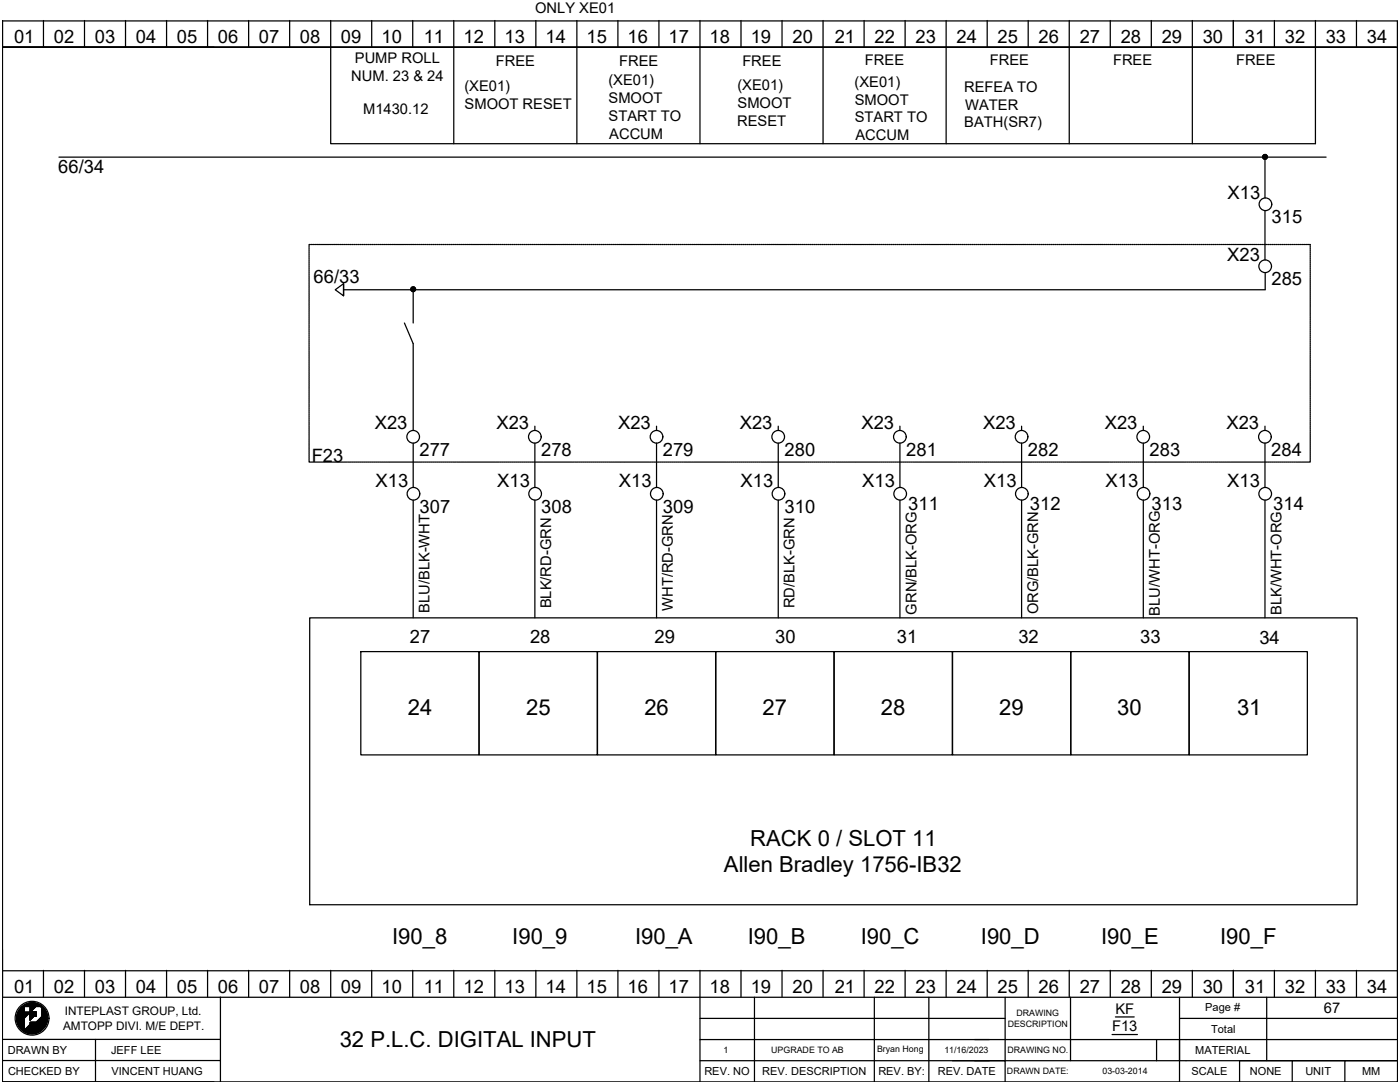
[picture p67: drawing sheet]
<svg xmlns="http://www.w3.org/2000/svg" width="279mm" height="216mm" viewBox="0 0 279 216" stroke-linecap="round" stroke-linejoin="round" font-family="sans-serif">
<defs><g id="words">
<g font-size="4.4">
<text x="81.4" y="142.7">24</text>
<text x="105" y="142.7">25</text>
<text x="128.6" y="142.7">26</text>
<text x="152.2" y="142.7">27</text>
<text x="175.8" y="142.7">28</text>
<text x="199.4" y="142.7">29</text>
<text x="223" y="142.7">30</text>
<text x="246.9" y="142.7">31</text>
<text x="144.5" y="174">Allen Bradley 1756-IB32</text>
<text x="149.7" y="168.7">RACK 0 / SLOT 11</text>
<text x="78.3" y="188.3">I90_8</text>
<text x="102.2" y="188.3">I90_9</text>
<text x="126.7" y="188.3">I90_A</text>
<text x="149.3" y="188.3">I90_B</text>
<text x="171.8" y="188.3">I90_C</text>
<text x="195.8" y="188.3">I90_D</text>
<text x="219.7" y="188.3">I90_E</text>
<text x="243.5" y="188.3">I90_F</text>
<text x="67.8" y="209">32 P.L.C. DIGITAL INPUT</text>
</g>
<g font-size="3.7">
<text x="2.8" y="8.6">01</text>
<text x="10.7" y="8.6">02</text>
<text x="18.9" y="8.6">03</text>
<text x="27.1" y="8.6">04</text>
<text x="35.3" y="8.6">05</text>
<text x="43.5" y="8.6">06</text>
<text x="51.7" y="8.6">07</text>
<text x="59.9" y="8.6">08</text>
<text x="68.1" y="8.6">09</text>
<text x="76.1" y="8.6">10</text>
<text x="84.6" y="8.6">11</text>
<text x="92.5" y="8.6">12</text>
<text x="100.7" y="8.6">13</text>
<text x="108.9" y="8.6">14</text>
<text x="117.1" y="8.6">15</text>
<text x="125.3" y="8.6">16</text>
<text x="133.4" y="8.6">17</text>
<text x="141.6" y="8.6">18</text>
<text x="149.8" y="8.6">19</text>
<text x="158.2" y="8.6">20</text>
<text x="166.6" y="8.6">21</text>
<text x="174.5" y="8.6">22</text>
<text x="182.7" y="8.6">23</text>
<text x="190.9" y="8.6">24</text>
<text x="199.1" y="8.6">25</text>
<text x="207.3" y="8.6">26</text>
<text x="215.5" y="8.6">27</text>
<text x="223.7" y="8.6">28</text>
<text x="231.8" y="8.6">29</text>
<text x="240" y="8.6">30</text>
<text x="248.5" y="8.6">31</text>
<text x="256.4" y="8.6">32</text>
<text x="264.6" y="8.6">33</text>
<text x="272.8" y="8.6">34</text>
<text x="11.6" y="34.5">66/34</text>
<text x="245" y="39.7">X13</text>
<text x="253.8" y="44.6">315</text>
<text x="244.9" y="52.1">X23</text>
<text x="62.6" y="56.5">66/33</text>
<text x="253.8" y="56.9">285</text>
<text x="74.8" y="85.6">X23</text>
<text x="99.1" y="85.6">X23</text>
<text x="123.4" y="85.6">X23</text>
<text x="147.6" y="85.6">X23</text>
<text x="171.9" y="85.6">X23</text>
<text x="196.2" y="85.6">X23</text>
<text x="220.5" y="85.6">X23</text>
<text x="244.8" y="85.6">X23</text>
<text x="62.2" y="92.1">F23</text>
<text x="83.7" y="90.9">277</text>
<text x="108" y="90.9">278</text>
<text x="132.3" y="90.9">279</text>
<text x="156.6" y="90.9">280</text>
<text x="180.9" y="90.9">281</text>
<text x="205.1" y="90.9">282</text>
<text x="229.4" y="90.9">283</text>
<text x="253.7" y="90.9">284</text>
<text x="74.9" y="97.1">X13</text>
<text x="99.2" y="97.1">X13</text>
<text x="123.5" y="97.1">X13</text>
<text x="147.8" y="97.1">X13</text>
<text x="172.1" y="97.1">X13</text>
<text x="181.3" y="101.7">311</text>
<text x="196.4" y="97.1">X13</text>
<text x="205.5" y="101.7">312</text>
<text x="220.6" y="97.1">X13</text>
<text x="229.8" y="101.7">313</text>
<text x="244.9" y="97.1">X13</text>
<text x="254.1" y="101.7">314</text>
<text x="83.7" y="102.3">307</text>
<text x="108" y="102.3">308</text>
<text x="132.3" y="102.3">309</text>
<text x="156.6" y="102.3">310</text>
<text x="81.8" y="128.3">27</text>
<text x="105.8" y="128.4">28</text>
<text x="130.6" y="128.3">29</text>
<text x="154.7" y="128.3">30</text>
<text x="179" y="128.3">31</text>
<text x="203.2" y="128.4">32</text>
<text x="227.6" y="128.3">33</text>
<text x="251.3" y="128.4">34</text>
<text x="2.8" y="198.1">01</text>
<text x="10.7" y="198.1">02</text>
<text x="18.9" y="198.1">03</text>
<text x="27.1" y="198.1">04</text>
<text x="35.3" y="198.1">05</text>
<text x="43.5" y="198.1">06</text>
<text x="51.7" y="198.1">07</text>
<text x="59.9" y="198.1">08</text>
<text x="68.1" y="198.1">09</text>
<text x="76.1" y="198.1">10</text>
<text x="84.6" y="198.1">11</text>
<text x="92.5" y="198.1">12</text>
<text x="100.7" y="198.1">13</text>
<text x="108.9" y="198.1">14</text>
<text x="117.1" y="198.1">15</text>
<text x="125.3" y="198.1">16</text>
<text x="133.4" y="198.1">17</text>
<text x="141.6" y="198.1">18</text>
<text x="149.8" y="198.1">19</text>
<text x="158.2" y="198.1">20</text>
<text x="166.6" y="198.1">21</text>
<text x="174.5" y="198.1">22</text>
<text x="182.7" y="198.1">23</text>
<text x="190.9" y="198.1">24</text>
<text x="199.1" y="198.1">25</text>
<text x="207.3" y="198.1">26</text>
<text x="215.5" y="198.1">27</text>
<text x="223.7" y="198.1">28</text>
<text x="231.8" y="198.1">29</text>
<text x="240" y="198.1">30</text>
<text x="248.5" y="198.1">31</text>
<text x="256.4" y="198.1">32</text>
<text x="264.6" y="198.1">33</text>
<text x="272.8" y="198.1">34</text>
</g>
<g font-size="2.9">
<text x="106.8" y="2.7">ONLY XE01</text>
<text x="70.1" y="16.1">NUM. 23 &amp; 24</text>
<text x="70.8" y="12.6">PUMP ROLL</text>
<text x="99" y="13.1">FREE</text>
<text x="121.4" y="17">(XE01)</text>
<text x="123.6" y="13.1">FREE</text>
<text x="147.2" y="18">(XE01)</text>
<text x="148.2" y="13.1">FREE</text>
<text x="170.5" y="17.3">(XE01)</text>
<text x="172.6" y="13">FREE</text>
<text x="197.5" y="12.9">FREE</text>
<text x="222.1" y="12.9">FREE</text>
<text x="246.7" y="12.9">FREE</text>
<text x="72.5" y="22.8">M1430.12</text>
<text x="92.7" y="18.2">(XE01)</text>
<text x="92.7" y="21.8">SMOOT RESET</text>
<text x="121.5" y="20.6">SMOOT</text>
<text x="147.2" y="21.5">SMOOT</text>
<text x="170.6" y="20.9">SMOOT</text>
<text x="192.4" y="18.4">REFEA TO</text>
<text x="192.6" y="21.9">WATER</text>
<text x="121.5" y="24.1">START TO</text>
<text x="121.6" y="27.7">ACCUM</text>
<text x="147.1" y="25.1">RESET</text>
<text x="170.6" y="24.4">START TO</text>
<text x="170.7" y="27.9">ACCUM</text>
<text x="192.4" y="25.4">BATH(SR7)</text>
<text x="85.7" y="122.3" transform="rotate(-90 85.7 122.3)">BLU/BLK-WHT</text>
<text x="110" y="121.4" transform="rotate(-90 110 121.4)">BLK/RD-GRN</text>
<text x="134.3" y="121.9" transform="rotate(-90 134.3 121.9)">WHT/RD-GRN</text>
<text x="158.6" y="121.4" transform="rotate(-90 158.6 121.4)">RD/BLK-GRN</text>
<text x="182.9" y="122.6" transform="rotate(-90 182.9 122.6)">GRN/BLK-ORG</text>
<text x="207.2" y="122.6" transform="rotate(-90 207.2 122.6)">ORG/BLK-GRN</text>
<text x="231.5" y="122.8" transform="rotate(-90 231.5 122.8)">BLU/WHT-ORG</text>
<text x="255.7" y="122.7" transform="rotate(-90 255.7 122.7)">BLK/WHT-ORG</text>
<text x="222.6" y="202.3">KF</text>
<text x="264.2" y="202.1">67</text>
<text x="221.9" y="205.8">F13</text>
</g>
<g font-size="2.3">
<text x="12.9" y="202.6">INTEPLAST GROUP, Ltd.</text>
<text x="12.6" y="205.5">AMTOPP DIVI. M/E DEPT.</text>
</g>
<g font-size="2.2">
<text x="240.5" y="201.7">Page #</text>
<text x="241.7" y="206.1">Total</text>
<text x="1.5" y="210.3">DRAWN BY</text>
<text x="1.6" y="214.5">CHECKED BY</text>
<text x="22.2" y="210.3">JEFF LEE</text>
<text x="22.2" y="214.5">VINCENT HUANG</text>
<text x="140.6" y="214.6">REV. NO</text>
<text x="152.1" y="214.6">REV. DESCRIPTION</text>
<text x="175.3" y="214.6">REV. BY:</text>
<text x="187.1" y="214.6">REV. DATE</text>
<text x="237.8" y="214.6">SCALE</text>
<text x="238.5" y="210.3">MATERIAL</text>
<text x="249.4" y="214.6">NONE</text>
<text x="260.5" y="214.5">UNIT</text>
<text x="271.8" y="214.6">MM</text>
</g>
<g font-size="1.8">
<text x="202.9" y="202.8">DRAWING</text>
<text x="175" y="210">Bryan Hong</text>
<text x="201.1" y="204.9">DESCRIPTION</text>
<text x="144.4" y="210.2">1</text>
<text x="153.9" y="210.1">UPGRADE TO AB</text>
<text x="188.5" y="210.1">11/16/2023</text>
<text x="201" y="214.4">DRAWN DATE:</text>
<text x="201" y="210.2">DRAWING NO.</text>
<text x="220" y="214.4">03-03-2014</text>
</g>
</g></defs>
<g fill="none" stroke="#000" stroke-width=".25">
<path d="M.5 4.2h278.4v211.7h-278.4zM.5 9.4v-5.2v189.5v-4.2M8.7 4.1v5.3M16.9 4.1v5.3M25.1 4.1v5.3M33.2 4.1v5.3M41.4 4.1v5.3M42.7 9.4h-42.2h278.4M49.6 4.1v5.3M57.8 4.1v5.3M66 4.1v24.6h196.5v-24.6M74.2 4.1v5.3"/>
<path d="M82.4 4.1v5.3M90.6 4.1v24.6M98.7 4.1v5.3M106.9 4.1v5.3M115.1 4.1v24.6M123.3 4.1v5.3M131.5 4.1v5.3M139.7 4.1v24.6M147.9 4.1v5.3M156.1 4.1v5.3M164.3 4.1v24.6M172.5 4.1v5.3"/>
<path d="M180.6 4.1v5.3M188.8 4.1v24.6M197 4.1v5.3M205.2 4.1v5.3M213.4 4.1v24.6M221.6 4.1v5.3M229.8 4.1v5.3M238 4.1v24.6M246.1 4.1v5.3M254.3 4.1v5.3M270.7 4.1v5.3M278.9 4.2v194.8h-278.4v-5.3h278.4"/>
<path d="M11.8 31.4h252.9M252.3 30.9l-.3 .2M252.5 31.4v8.1M252.5 30.8l-.5 .5M252.6 30.9l-.6 .6M252.8 30.9l-.7 .7M252.8 31l-.6 .7M252.9 31.5l-.2 .2M252.9 31.1l-.6 .7M252.9 31.3l-.5 .5M61.7 49.1v.3M61.7 49.5v.2"/>
<path d="M61.7 49.9v.2M61.7 50.3v.2M61.7 50.7v.2M61.7 51.1v.2M61.7 51.5v.2M61.7 51.8v.3M61.7 52.2v.3M61.7 52.6v.3M61.7 53v.3M61.7 53.4v.3M61.7 53.8v.3M61.7 54.2v.3"/>
<path d="M61.7 54.6v.3M61.7 55v.3M61.7 55.4v.3M61.7 55.8v.2M61.7 56.2v.2M61.7 56.6v.2M61.7 57v.2M61.7 57.4v.2M61.7 57.8v.2M61.7 58.2v.2M61.7 58.5v.3M61.7 58.9v.3"/>
<path d="M61.7 59.3v.3M61.7 59.7v.3M61.8 48.8h-.1v.2M62 48.8h.2M62.4 48.8h.2M62.8 48.8h.2M63.2 48.8h.2M63.5 48.8h.3M63.9 48.8h.3M64.3 48.8h.3M64.7 48.8h.3M65.1 48.8h.3"/>
<path d="M65.5 48.8h.3M65.9 48.8h.3M66.3 48.8h.3M66.7 48.8h.3M67.1 48.8h.3M67.5 48.8h.2M67.9 48.8h.2M68.3 48.8h.2M68.6 56.6v2.4l-1.7-1.2 1.7-1.2v2.4M68.6 57.8h183.9M68.7 48.8h.2M69.1 48.8h.2"/>
<path d="M69.5 48.8h.2M69.9 48.8h.2M70.2 48.8h.3M70.6 48.8h.3M71 48.8h.3M71.4 48.8h.3M71.8 48.8h.3M72.2 48.8h.3M72.6 48.8h.3M73 48.8h.3M73.4 48.8h.3M73.8 48.8h.3"/>
<path d="M74.2 48.8h.2M74.6 48.8h.2M75 48.8h.2M75.4 48.8h.2M75.8 48.8h.2M76.2 48.8h.2M76.5 48.8h.3M76.9 48.8h.3M77.3 48.8h.3M77.7 48.8h.3M78.1 48.8h.3M78.5 48.8h.3"/>
<path d="M78.9 48.8h.3M79.3 48.8h.3M79.7 48.8h.3M80.1 48.8h.3M80.5 48.8h.3M80.9 48.8h.2M81.3 48.8h.2M81.7 48.8h.2M82.1 48.8h.2M82.3 57.3l-.3 .2M82.5 57.7v6.8M82.5 48.8h.2"/>
<path d="M82.5 57.2l-.5 .5M82.6 57.3l-.6 .6M82.8 57.3l-.7 .7M82.8 57.4l-.6 .7M82.9 48.8h.2M82.9 57.9l-.2 .3M82.9 57.5l-.6 .7M82.9 57.7l-.5 .5M83.2 48.8h.3M83.6 48.8h.3M84 48.8h.3M84.4 48.8h.3"/>
<path d="M84.8 48.8h.3M85.2 48.8h.3M85.6 48.8h.3M86 48.8h.3M86.4 48.8h.3M86.8 48.8h.3M87.2 48.8h.3M87.6 48.8h.2M88 48.8h.2M88.4 48.8h.2M88.8 48.8h.2M89.2 48.8h.2"/>
<path d="M89.6 48.8h.2M89.9 48.8h.3M90.3 48.8h.3M90.7 48.8h.3M91.1 48.8h.3M91.5 48.8h.3M91.9 48.8h.3M92.3 48.8h.3M92.7 48.8h.3M93.1 48.8h.3M93.5 48.8h.3M93.9 48.8h.2"/>
<path d="M94.3 48.8h.2M94.7 48.8h.2M95.1 48.8h.2M95.5 48.8h.2M95.9 48.8h.2M96.3 48.8h.2M96.6 48.8h.3M97 48.8h.3M97.4 48.8h.3M97.8 48.8h.3M98.2 48.8h.3M98.6 48.8h.3"/>
<path d="M99 48.8h.3M99.4 48.8h.3M99.8 48.8h.3M100.2 48.8h.3M100.6 48.8h.2M101 48.8h.2M101.4 48.8h.2M101.8 48.8h.2M102.2 48.8h.2M102.6 48.8h.2M102.9 48.8h.3M103.3 48.8h.3"/>
<path d="M103.7 48.8h.3M104.1 48.8h.3M104.5 48.8h.3M104.9 48.8h.3M105.3 48.8h.3M105.7 48.8h.3M106.1 48.8h.3M106.5 48.8h.3M106.9 48.8h.3M107.3 48.8h.2M107.7 48.8h.2M108.1 48.8h.2"/>
<path d="M108.5 48.8h.2M108.9 48.8h.2M109.3 48.8h.2M109.6 48.8h.3M110 48.8h.3M110.4 48.8h.3M110.8 48.8h.3M111.2 48.8h.3M111.6 48.8h.3M112 48.8h.3M112.4 48.8h.3M112.8 48.8h.3"/>
<path d="M113.2 48.8h.3M113.6 48.8h.2M114 48.8h.2M114.4 48.8h.2M114.8 48.8h.2M115.2 48.8h.2M115.6 48.8h.2M115.9 48.8h.3M116.3 48.8h.3M116.7 48.8h.3M117.1 48.8h.3M117.5 48.8h.3"/>
<path d="M117.9 48.8h.3M118.3 48.8h.3M118.7 48.8h.3M119.1 48.8h.3M119.5 48.8h.3M119.9 48.8h.3M120.3 48.8h.2M120.7 48.8h.2M121.1 48.8h.2M121.5 48.8h.2M121.9 48.8h.2M122.3 48.8h.2"/>
<path d="M122.6 48.8h.3M123 48.8h.3M123.4 48.8h.3M123.8 48.8h.3M124.2 48.8h.3M124.6 48.8h.3M125 48.8h.3M125.4 48.8h.3M125.8 48.8h.3M126.2 48.8h.3M126.6 48.8h.2M127 48.8h.2"/>
<path d="M127.4 48.8h.2M127.8 48.8h.2M128.2 48.8h.2M128.6 48.8h.2M128.9 48.8h.3M129.3 48.8h.3M129.7 48.8h.3M130.1 48.8h.3M130.5 48.8h.3M130.9 48.8h.3M131.3 48.8h.3M131.7 48.8h.3"/>
<path d="M132.1 48.8h.3M132.5 48.8h.3M132.9 48.8h.3M133.3 48.8h.2M133.7 48.8h.2M134.1 48.8h.2M134.5 48.8h.2M134.9 48.8h.2M135.3 48.8h.2M135.6 48.8h.3M136 48.8h.3M136.4 48.8h.3"/>
<path d="M136.8 48.8h.3M137.2 48.8h.3M137.6 48.8h.3M138 48.8h.3M138.4 48.8h.3M138.8 48.8h.3M139.2 48.8h.3M139.6 48.8h.2M140 48.8h.2M140.4 48.8h.2M140.8 48.8h.2M141.2 48.8h.2"/>
<path d="M141.6 48.8h.2M141.9 48.8h.3M142.3 48.8h.3M142.7 48.8h.3M143.1 48.8h.3M143.5 48.8h.3M143.9 48.8h.3M144.3 48.8h.3M144.7 48.8h.3M145.1 48.8h.3M145.5 48.8h.3M145.9 48.8h.3"/>
<path d="M146.3 48.8h.2M146.7 48.8h.2M147.1 48.8h.2M147.5 48.8h.2M147.9 48.8h.2M148.3 48.8h.2M148.6 48.8h.3M149 48.8h.3M149.4 48.8h.3M149.8 48.8h.3M150.2 48.8h.3M150.6 48.8h.3"/>
<path d="M151 48.8h.3M151.4 48.8h.3M151.8 48.8h.3M152.2 48.8h.3M152.6 48.8h.2M153 48.8h.2M153.4 48.8h.2M153.8 48.8h.2M154.2 48.8h.2M154.6 48.8h.2M155 48.8h.2M155.3 48.8h.3"/>
<path d="M155.7 48.8h.3M156.1 48.8h.3M156.5 48.8h.3M156.9 48.8h.3M157.3 48.8h.3M157.7 48.8h.3M158.1 48.8h.3M158.5 48.8h.3M158.9 48.8h.3M159.3 48.8h.2M159.7 48.8h.2M160.1 48.8h.2"/>
<path d="M160.5 48.8h.2M160.9 48.8h.2M161.3 48.8h.2M161.6 48.8h.3M162 48.8h.3M162.4 48.8h.3M162.8 48.8h.3M163.2 48.8h.3M163.6 48.8h.3M164 48.8h.3M164.4 48.8h.3M164.8 48.8h.3"/>
<path d="M165.2 48.8h.3M165.6 48.8h.3M166 48.8h.2M166.4 48.8h.2M166.8 48.8h.2M167.2 48.8h.2M167.6 48.8h.2M168 48.8h.2M168.3 48.8h.3M168.7 48.8h.3M169.1 48.8h.3M169.5 48.8h.3"/>
<path d="M169.9 48.8h.3M170.3 48.8h.3M170.7 48.8h.3M171.1 48.8h.3M171.5 48.8h.3M171.9 48.8h.3M172.3 48.8h.3M172.7 48.8h.2M173.1 48.8h.2M173.5 48.8h.2M173.9 48.8h.2M174.3 48.8h.2"/>
<path d="M174.7 48.8h.2M175 48.8h.3M175.4 48.8h.3M175.8 48.8h.3M176.2 48.8h.3M176.6 48.8h.3M177 48.8h.3M177.4 48.8h.3M177.8 48.8h.3M178.2 48.8h.3M178.6 48.8h.3M179 48.8h.2"/>
<path d="M179.4 48.8h.2M179.8 48.8h.2M180.2 48.8h.2M180.6 48.8h.2M181 48.8h.2M181.4 48.8h.2M181.7 48.8h.3M182.1 48.8h.3M182.5 48.8h.3M182.9 48.8h.3M183.3 48.8h.3M183.7 48.8h.3"/>
<path d="M184.1 48.8h.3M184.5 48.8h.3M184.9 48.8h.3M185.3 48.8h.3M185.7 48.8h.2M186.1 48.8h.2M186.5 48.8h.2M186.9 48.8h.2M187.3 48.8h.2M187.7 48.8h.2M188 48.8h.3M188.4 48.8h.3"/>
<path d="M188.8 48.8h.3M189.2 48.8h.3M189.6 48.8h.3M190 48.8h.3M190.4 48.8h.3M190.8 48.8h.3M191.2 48.8h.3M191.6 48.8h.3M192 48.8h.3M192.4 48.8h.2M192.8 48.8h.2M193.2 48.8h.2"/>
<path d="M193.6 48.8h.2M194 48.8h.2M194.4 48.8h.2M194.7 48.8h.3M195.1 48.8h.3M195.5 48.8h.3M195.9 48.8h.3M196.3 48.8h.3M196.7 48.8h.3M197.1 48.8h.3M197.5 48.8h.3M197.9 48.8h.3"/>
<path d="M198.3 48.8h.3M198.7 48.8h.2M199.1 48.8h.2M199.5 48.8h.2M199.9 48.8h.2M200.3 48.8h.2M200.7 48.8h.2M201 48.8h.3M201.4 48.8h.3M201.8 48.8h.3M202.2 48.8h.3M202.6 48.8h.3"/>
<path d="M203 48.8h.3M203.4 48.8h.3M203.8 48.8h.3M204.2 48.8h.3M204.6 48.8h.3M205 48.8h.3M205.4 48.8h.2M205.8 48.8h.2M206.2 48.8h.2M206.6 48.8h.2M207 48.8h.2M207.4 48.8h.2"/>
<path d="M207.7 48.8h.3M208.1 48.8h.3M208.5 48.8h.3M208.9 48.8h.3M209.3 48.8h.3M209.7 48.8h.3M210.1 48.8h.3M210.5 48.8h.3M210.9 48.8h.3M211.3 48.8h.3M211.7 48.8h.2M212.1 48.8h.2"/>
<path d="M212.5 48.8h.2M212.9 48.8h.2M213.3 48.8h.2M213.7 48.8h.2M214 48.8h.3M214.4 48.8h.3M214.8 48.8h.3M215.2 48.8h.3M215.6 48.8h.3M216 48.8h.3M216.4 48.8h.3M216.8 48.8h.3"/>
<path d="M217.2 48.8h.3M217.6 48.8h.3M218 48.8h.2M218.4 48.8h.2M218.8 48.8h.2M219.2 48.8h.2M219.6 48.8h.2M220 48.8h.2M220.4 48.8h.2M220.7 48.8h.3M221.1 48.8h.3M221.5 48.8h.3"/>
<path d="M221.9 48.8h.3M222.3 48.8h.3M222.7 48.8h.3M223.1 48.8h.3M223.5 48.8h.3M223.9 48.8h.3M224.3 48.8h.3M224.7 48.8h.2M225.1 48.8h.2M225.5 48.8h.2M225.9 48.8h.2M226.3 48.8h.2"/>
<path d="M226.7 48.8h.2M227 48.8h.3M227.4 48.8h.3M227.8 48.8h.3M228.2 48.8h.3M228.6 48.8h.3M229 48.8h.3M229.4 48.8h.3M229.8 48.8h.3M230.2 48.8h.3M230.6 48.8h.3M231 48.8h.3"/>
<path d="M231.4 48.8h.2M231.8 48.8h.2M232.2 48.8h.2M232.6 48.8h.2M233 48.8h.2M233.4 48.8h.2M233.7 48.8h.3M234.1 48.8h.3M234.5 48.8h.3M234.9 48.8h.3M235.3 48.8h.3M235.7 48.8h.3"/>
<path d="M236.1 48.8h.3M236.5 48.8h.3M236.9 48.8h.3M237.3 48.8h.3M237.7 48.8h.3M238.1 48.8h.2M238.5 48.8h.2M238.9 48.8h.2M239.3 48.8h.2M239.7 48.8h.2M240.1 48.8h.2M240.4 48.8h.3"/>
<path d="M240.8 48.8h.3M241.2 48.8h.3M241.6 48.8h.3M242 48.8h.3M242.4 48.8h.3M242.8 48.8h.3M243.2 48.8h.3M243.6 48.8h.3M244 48.8h.3M244.4 48.8h.2M244.8 48.8h.2M245.2 48.8h.2"/>
<path d="M245.6 48.8h.2M246 48.8h.2M246.4 48.8h.2M246.8 48.8h.2M247.1 48.8h.3M247.5 48.8h.3M247.9 48.8h.3M248.3 48.8h.3M248.7 48.8h.3M249.1 48.8h.3M249.5 48.8h.3M249.9 48.8h.3"/>
<path d="M250.3 48.8h.3M250.7 48.8h.3M251.1 48.8h.2M251.5 48.8h.2M251.9 48.8h.2M252.3 48.8h.2M252.5 42v9.9M252.5 54.4v3.4M252.7 48.8h.2M253.1 48.8h.2M253.4 48.8h.3M253.8 48.8h.3"/>
<path d="M254.2 48.8h.3M254.6 48.8h.3M255 48.8h.3M255.4 48.8h.3M255.8 48.8h.3M256.2 48.8h.3M256.6 48.8h.3M257 48.8h.3M257.4 48.8h.3M257.8 48.8h.2M258.2 48.8h.2M258.6 48.8h.2"/>
<path d="M259 48.8h.2M259.4 48.8h.2M259.8 48.8h.2M260.1 48.8h.3M260.5 48.8h.3M260.9 48.8h.3M261.3 48.8h.2v.2M261.5 49.1v.3M261.5 49.5v.2M261.5 49.9v.2M261.5 50.3v.2M261.5 50.7v.2"/>
<path d="M261.5 51.1v.2M261.5 51.5v.2M261.5 51.8v.3M261.5 52.2v.3M261.5 52.6v.3M261.5 53v.3M261.5 53.4v.3M261.5 53.8v.3M261.5 54.2v.3M261.5 54.6v.3M261.5 55v.3M261.5 55.4v.3"/>
<path d="M261.5 55.8v.2M261.5 56.2v.2M261.5 56.6v.2M261.5 57v.2M261.5 57.4v.2M261.5 57.8v.2M261.5 58.2v.2M261.5 58.5v.3M261.5 58.9v.3M261.5 59.3v.3M261.5 59.7v.3M61.7 60.1v.3"/>
<path d="M61.7 60.5v.3M61.7 60.9v.3M61.7 61.3v.3M61.7 61.7v.3M61.7 62.1v.3M61.7 62.5v.2M61.7 62.9v.2M61.7 63.3v.2M61.7 63.7v.2M61.7 64.1v.2M61.7 64.5v.2M61.7 64.8v.3"/>
<path d="M61.7 65.2v.3M61.7 65.6v.3M61.7 66v.3M61.7 66.4v.3M61.7 66.8v.3M61.7 67.2v.3M61.7 67.6v.3M61.7 68v.3M61.7 68.4v.3M61.7 68.8v.3M61.7 69.2v.2M61.7 69.6v.2"/>
<path d="M61.7 70v.2M61.7 70.4v.2M61.7 70.8v.2M61.7 71.2v.2M61.7 71.5v.3M61.7 71.9v.3M61.7 72.3v.3M61.7 72.7v.3M61.7 73.1v.3M61.7 73.5v.3M61.7 73.9v.3M61.7 74.3v.3"/>
<path d="M61.7 74.7v.3M61.7 75.1v.3M61.7 75.5v.3M61.7 75.9v.2M61.7 76.3v.2M61.7 76.7v.2M61.7 77.1v.2M61.7 77.5v.2M61.7 77.9v.2M61.7 78.2v.3M61.7 78.6v.3M61.7 79v.3"/>
<path d="M61.7 79.4v.3M61.7 79.8v.3M80.7 64.5l1.8 4.1v17.3M261.5 60.1v.3M261.5 60.5v.3M261.5 60.9v.3M261.5 61.3v.3M261.5 61.7v.3M261.5 62.1v.3M261.5 62.5v.2M261.5 62.9v.2M261.5 63.3v.2"/>
<path d="M261.5 63.7v.2M261.5 64.1v.2M261.5 64.5v.2M261.5 64.8v.3M261.5 65.2v.3M261.5 65.6v.3M261.5 66v.3M261.5 66.4v.3M261.5 66.8v.3M261.5 67.2v.3M261.5 67.6v.3M261.5 68v.3"/>
<path d="M261.5 68.4v.3M261.5 68.8v.3M261.5 69.2v.2M261.5 69.6v.2M261.5 70v.2M261.5 70.4v.2M261.5 70.8v.2M261.5 71.2v.2M261.5 71.5v.3M261.5 71.9v.3M261.5 72.3v.3M261.5 72.7v.3"/>
<path d="M261.5 73.1v.3M261.5 73.5v.3M261.5 73.9v.3M261.5 74.3v.3M261.5 74.7v.3M261.5 75.1v.3M261.5 75.5v.3M261.5 75.9v.2M261.5 76.3v.2M261.5 76.7v.2M261.5 77.1v.2M261.5 77.5v.2"/>
<path d="M261.5 77.9v.2M261.5 78.2v.3M261.5 78.6v.3M261.5 79v.3M261.5 79.4v.3M261.5 79.8v.3M61.7 92v.2h.1M61.7 80.2v.3M61.7 80.6v.3M61.7 81v.3M61.7 81.4v.3M61.7 81.8v.3"/>
<path d="M61.7 82.2v.2M61.7 82.6v.2M61.7 83v.2M61.7 83.4v.2M61.7 83.8v.2M61.7 84.2v.2M61.7 84.5v.3M61.7 84.9v.3M61.7 85.3v.3M61.7 85.7v.3M61.7 86.1v.3M61.7 86.5v.3"/>
<path d="M61.7 86.9v.3M61.7 87.3v.3M61.7 87.7v.3M61.7 88.1v.3M61.7 88.5v.3M61.7 88.9v.2M61.7 89.3v.2M61.7 89.7v.2M61.7 90.1v.2M61.7 90.5v.2M61.7 90.9v.2M61.7 91.2v.3"/>
<path d="M61.7 91.6v.3M62 92.2h.2M62.4 92.2h.2M62.8 92.2h.2M63.2 92.2h.2M63.5 92.2h.3M63.9 92.2h.3M64.3 92.2h.3M64.7 92.2h.3M65.1 92.2h.3M65.5 92.2h.3M65.9 92.2h.3"/>
<path d="M66.3 92.2h.3M66.7 92.2h.3M67.1 92.2h.3M67.5 92.2h.2M67.9 92.2h.2M68.3 92.2h.2M68.7 92.2h.2M69.1 92.2h.2M69.5 92.2h.2M69.9 92.2h.2M70.2 92.2h.3M70.6 92.2h.3"/>
<path d="M71 92.2h.3M71.4 92.2h.3M71.8 92.2h.3M72.2 92.2h.3M72.6 92.2h.3M73 92.2h.3M73.4 92.2h.3M73.8 92.2h.3M74.2 92.2h.2M74.6 92.2h.2M75 92.2h.2M75.4 92.2h.2"/>
<path d="M75.8 92.2h.2M76.2 92.2h.2M76.5 92.2h.3M76.9 92.2h.3M77.3 92.2h.3M77.7 92.2h.3M78.1 92.2h.3M78.5 92.2h.3M78.9 92.2h.3M79.3 92.2h.3M79.7 92.2h.3M80.1 92.2h.3"/>
<path d="M80.5 92.2h.3M80.9 92.2h.2M81.3 92.2h.2M81.7 92.2h.2M82.1 92.2h.2M82.5 88.4v8.9M82.5 99.8v23.5M82.5 92.2h.2M82.9 92.2h.2M83.2 92.2h.3M83.6 92.2h.3M84 92.2h.3"/>
<path d="M84.4 92.2h.3M84.8 92.2h.3M85.2 92.2h.3M85.6 92.2h.3M86 92.2h.3M86.4 92.2h.3M86.8 92.2h.3M87.2 92.2h.3M87.6 92.2h.2M88 92.2h.2M88.4 92.2h.2M88.8 92.2h.2"/>
<path d="M89.2 92.2h.2M89.6 92.2h.2M89.9 92.2h.3M90.3 92.2h.3M90.7 92.2h.3M91.1 92.2h.3M91.5 92.2h.3M91.9 92.2h.3M92.3 92.2h.3M92.7 92.2h.3M93.1 92.2h.3M93.5 92.2h.3"/>
<path d="M93.9 92.2h.2M94.3 92.2h.2M94.7 92.2h.2M95.1 92.2h.2M95.5 92.2h.2M95.9 92.2h.2M96.3 92.2h.2M96.6 92.2h.3M97 92.2h.3M97.4 92.2h.3M97.8 92.2h.3M98.2 92.2h.3"/>
<path d="M98.6 92.2h.3M99 92.2h.3M99.4 92.2h.3M99.8 92.2h.3M100.2 92.2h.3M100.6 92.2h.2M101 92.2h.2M101.4 92.2h.2M101.8 92.2h.2M102.2 92.2h.2M102.6 92.2h.2M102.9 92.2h.3"/>
<path d="M103.3 92.2h.3M103.7 92.2h.3M104.1 92.2h.3M104.5 92.2h.3M104.9 92.2h.3M105.3 92.2h.3M105.7 92.2h.3M106.1 92.2h.3M106.5 92.2h.3M106.7 85v.9M106.7 88.4v8.9M106.7 99.8v23.5"/>
<path d="M106.9 92.2h.3M107.3 92.2h.2M107.7 92.2h.2M108.1 92.2h.2M108.5 92.2h.2M108.9 92.2h.2M109.3 92.2h.2M109.6 92.2h.3M110 92.2h.3M110.4 92.2h.3M110.8 92.2h.3M111.2 92.2h.3"/>
<path d="M111.6 92.2h.3M112 92.2h.3M112.4 92.2h.3M112.8 92.2h.3M113.2 92.2h.3M113.6 92.2h.2M114 92.2h.2M114.4 92.2h.2M114.8 92.2h.2M115.2 92.2h.2M115.6 92.2h.2M115.9 92.2h.3"/>
<path d="M116.3 92.2h.3M116.7 92.2h.3M117.1 92.2h.3M117.5 92.2h.3M117.9 92.2h.3M118.3 92.2h.3M118.7 92.2h.3M119.1 92.2h.3M119.5 92.2h.3M119.9 92.2h.3M120.3 92.2h.2M120.7 92.2h.2"/>
<path d="M121.1 92.2h.2M121.5 92.2h.2M121.9 92.2h.2M122.3 92.2h.2M122.6 92.2h.3M123 92.2h.3M123.4 92.2h.3M123.8 92.2h.3M124.2 92.2h.3M124.6 92.2h.3M125 92.2h.3M125.4 92.2h.3"/>
<path d="M125.8 92.2h.3M126.2 92.2h.3M126.6 92.2h.2M127 92.2h.2M127.4 92.2h.2M127.8 92.2h.2M128.2 92.2h.2M128.6 92.2h.2M128.9 92.2h.3M129.3 92.2h.3M129.7 92.2h.3M130.1 92.2h.3"/>
<path d="M130.5 92.2h.3M130.9 92.2h.3M131 85v.9M131 88.4v8.9M131 99.8v23.5M131.3 92.2h.3M131.7 92.2h.3M132.1 92.2h.3M132.5 92.2h.3M132.9 92.2h.3M133.3 92.2h.2M133.7 92.2h.2"/>
<path d="M134.1 92.2h.2M134.5 92.2h.2M134.9 92.2h.2M135.3 92.2h.2M135.6 92.2h.3M136 92.2h.3M136.4 92.2h.3M136.8 92.2h.3M137.2 92.2h.3M137.6 92.2h.3M138 92.2h.3M138.4 92.2h.3"/>
<path d="M138.8 92.2h.3M139.2 92.2h.3M139.6 92.2h.2M140 92.2h.2M140.4 92.2h.2M140.8 92.2h.2M141.2 92.2h.2M141.6 92.2h.2M141.9 92.2h.3M142.3 92.2h.3M142.7 92.2h.3M143.1 92.2h.3"/>
<path d="M143.5 92.2h.3M143.9 92.2h.3M144.3 92.2h.3M144.7 92.2h.3M145.1 92.2h.3M145.5 92.2h.3M145.9 92.2h.3M146.3 92.2h.2M146.7 92.2h.2M147.1 92.2h.2M147.5 92.2h.2M147.9 92.2h.2"/>
<path d="M148.3 92.2h.2M148.6 92.2h.3M149 92.2h.3M149.4 92.2h.3M149.8 92.2h.3M150.2 92.2h.3M150.6 92.2h.3M151 92.2h.3M151.4 92.2h.3M151.8 92.2h.3M152.2 92.2h.3M152.6 92.2h.2"/>
<path d="M153 92.2h.2M153.4 92.2h.2M153.8 92.2h.2M154.2 92.2h.2M154.6 92.2h.2M155 92.2h.2M155.3 85v.9M155.3 88.4v8.9M155.3 99.8v23.5M155.3 92.2h.3M155.7 92.2h.3M156.1 92.2h.3"/>
<path d="M156.5 92.2h.3M156.9 92.2h.3M157.3 92.2h.3M157.7 92.2h.3M158.1 92.2h.3M158.5 92.2h.3M158.9 92.2h.3M159.3 92.2h.2M159.7 92.2h.2M160.1 92.2h.2M160.5 92.2h.2M160.9 92.2h.2"/>
<path d="M161.3 92.2h.2M161.6 92.2h.3M162 92.2h.3M162.4 92.2h.3M162.8 92.2h.3M163.2 92.2h.3M163.6 92.2h.3M164 92.2h.3M164.4 92.2h.3M164.8 92.2h.3M165.2 92.2h.3M165.6 92.2h.3"/>
<path d="M166 92.2h.2M166.4 92.2h.2M166.8 92.2h.2M167.2 92.2h.2M167.6 92.2h.2M168 92.2h.2M168.3 92.2h.3M168.7 92.2h.3M169.1 92.2h.3M169.5 92.2h.3M169.9 92.2h.3M170.3 92.2h.3"/>
<path d="M170.7 92.2h.3M171.1 92.2h.3M171.5 92.2h.3M171.9 92.2h.3M172.3 92.2h.3M172.7 92.2h.2M173.1 92.2h.2M173.5 92.2h.2M173.9 92.2h.2M174.3 92.2h.2M174.7 92.2h.2M175 92.2h.3"/>
<path d="M175.4 92.2h.3M175.8 92.2h.3M176.2 92.2h.3M176.6 92.2h.3M177 92.2h.3M177.4 92.2h.3M177.8 92.2h.3M178.2 92.2h.3M178.6 92.2h.3M179 92.2h.2M179.4 92.2h.2M179.6 85v.9"/>
<path d="M179.6 88.4v8.9M179.6 99.8v23.5M179.8 92.2h.2M180.2 92.2h.2M180.6 92.2h.2M181 92.2h.2M181.4 92.2h.2M181.7 92.2h.3M182.1 92.2h.3M182.5 92.2h.3M182.9 92.2h.3M183.3 92.2h.3"/>
<path d="M183.7 92.2h.3M184.1 92.2h.3M184.5 92.2h.3M184.9 92.2h.3M185.3 92.2h.3M185.7 92.2h.2M186.1 92.2h.2M186.5 92.2h.2M186.9 92.2h.2M187.3 92.2h.2M187.7 92.2h.2M188 92.2h.3"/>
<path d="M188.4 92.2h.3M188.8 92.2h.3M189.2 92.2h.3M189.6 92.2h.3M190 92.2h.3M190.4 92.2h.3M190.8 92.2h.3M191.2 92.2h.3M191.6 92.2h.3M192 92.2h.3M192.4 92.2h.2M192.8 92.2h.2"/>
<path d="M193.2 92.2h.2M193.6 92.2h.2M194 92.2h.2M194.4 92.2h.2M194.7 92.2h.3M195.1 92.2h.3M195.5 92.2h.3M195.9 92.2h.3M196.3 92.2h.3M196.7 92.2h.3M197.1 92.2h.3M197.5 92.2h.3"/>
<path d="M197.9 92.2h.3M198.3 92.2h.3M198.7 92.2h.2M199.1 92.2h.2M199.5 92.2h.2M199.9 92.2h.2M200.3 92.2h.2M200.7 92.2h.2M201 92.2h.3M201.4 92.2h.3M201.8 92.2h.3M202.2 92.2h.3"/>
<path d="M202.6 92.2h.3M203 92.2h.3M203.4 92.2h.3M203.8 92.2h.3M203.9 85v.9M203.9 88.4v8.9M203.9 99.8v23.5M204.2 92.2h.3M204.6 92.2h.3M205 92.2h.3M205.4 92.2h.2M205.8 92.2h.2"/>
<path d="M206.2 92.2h.2M206.6 92.2h.2M207 92.2h.2M207.4 92.2h.2M207.7 92.2h.3M208.1 92.2h.3M208.5 92.2h.3M208.9 92.2h.3M209.3 92.2h.3M209.7 92.2h.3M210.1 92.2h.3M210.5 92.2h.3"/>
<path d="M210.9 92.2h.3M211.3 92.2h.3M211.7 92.2h.2M212.1 92.2h.2M212.5 92.2h.2M212.9 92.2h.2M213.3 92.2h.2M213.7 92.2h.2M214 92.2h.3M214.4 92.2h.3M214.8 92.2h.3M215.2 92.2h.3"/>
<path d="M215.6 92.2h.3M216 92.2h.3M216.4 92.2h.3M216.8 92.2h.3M217.2 92.2h.3M217.6 92.2h.3M218 92.2h.2M218.4 92.2h.2M218.8 92.2h.2M219.2 92.2h.2M219.6 92.2h.2M220 92.2h.2"/>
<path d="M220.4 92.2h.2M220.7 92.2h.3M221.1 92.2h.3M221.5 92.2h.3M221.9 92.2h.3M222.3 92.2h.3M222.7 92.2h.3M223.1 92.2h.3M223.5 92.2h.3M223.9 92.2h.3M224.3 92.2h.3M224.7 92.2h.2"/>
<path d="M225.1 92.2h.2M225.5 92.2h.2M225.9 92.2h.2M226.3 92.2h.2M226.7 92.2h.2M227 92.2h.3M227.4 92.2h.3M227.8 92.2h.3M228.2 85v.9M228.2 88.4v8.9M228.2 99.8v23.5M228.2 92.2h.3"/>
<path d="M228.6 92.2h.3M229 92.2h.3M229.4 92.2h.3M229.8 92.2h.3M230.2 92.2h.3M230.6 92.2h.3M231 92.2h.3M231.4 92.2h.2M231.8 92.2h.2M232.2 92.2h.2M232.6 92.2h.2M233 92.2h.2"/>
<path d="M233.4 92.2h.2M233.7 92.2h.3M234.1 92.2h.3M234.5 92.2h.3M234.9 92.2h.3M235.3 92.2h.3M235.7 92.2h.3M236.1 92.2h.3M236.5 92.2h.3M236.9 92.2h.3M237.3 92.2h.3M237.7 92.2h.3"/>
<path d="M238.1 92.2h.2M238.5 92.2h.2M238.9 92.2h.2M239.3 92.2h.2M239.7 92.2h.2M240.1 92.2h.2M240.4 92.2h.3M240.8 92.2h.3M241.2 92.2h.3M241.6 92.2h.3M242 92.2h.3M242.4 92.2h.3"/>
<path d="M242.8 92.2h.3M243.2 92.2h.3M243.6 92.2h.3M244 92.2h.3M244.4 92.2h.2M244.8 92.2h.2M245.2 92.2h.2M245.6 92.2h.2M246 92.2h.2M246.4 92.2h.2M246.8 92.2h.2M247.1 92.2h.3"/>
<path d="M247.5 92.2h.3M247.9 92.2h.3M248.3 92.2h.3M248.7 92.2h.3M249.1 92.2h.3M249.5 92.2h.3M249.9 92.2h.3M250.3 92.2h.3M250.7 92.2h.3M251.1 92.2h.2M251.5 92.2h.2M251.9 92.2h.2"/>
<path d="M252.3 92.2h.2M252.5 85v.9M252.5 88.4v8.9M252.5 99.8v23.5M252.7 92.2h.2M253.1 92.2h.2M253.4 92.2h.3M253.8 92.2h.3M254.2 92.2h.3M254.6 92.2h.3M255 92.2h.3M255.4 92.2h.3"/>
<path d="M255.8 92.2h.3M256.2 92.2h.3M256.6 92.2h.3M257 92.2h.3M257.4 92.2h.3M257.8 92.2h.2M258.2 92.2h.2M258.6 92.2h.2M259 92.2h.2M259.4 92.2h.2M259.8 92.2h.2M260.1 92.2h.3"/>
<path d="M260.5 92.2h.3M260.9 92.2h.3M261.5 92v.2h-.2M261.5 80.2v.3M261.5 80.6v.3M261.5 81v.3M261.5 81.4v.3M261.5 81.8v.3M261.5 82.2v.2M261.5 82.6v.2M261.5 83v.2M261.5 83.4v.2"/>
<path d="M261.5 83.8v.2M261.5 84.2v.2M261.5 84.5v.3M261.5 84.9v.3M261.5 85.3v.3M261.5 85.7v.3M261.5 86.1v.3M261.5 86.5v.3M261.5 86.9v.3M261.5 87.3v.3M261.5 87.7v.3M261.5 88.1v.3"/>
<path d="M261.5 88.5v.3M261.5 88.9v.2M261.5 89.3v.2M261.5 89.7v.2M261.5 90.1v.2M261.5 90.5v.2M261.5 90.9v.2M261.5 91.2v.3M261.5 91.6v.3M61.8 123.3h209v57.2h-209zM72 130h23.6v20.6h-23.6zM95.6 130h23.6v20.6h-23.6z"/>
<path d="M119.2 130h23.6v20.6h-23.6zM142.9 130h23.5v20.6h-23.5zM166.5 130h23.6v20.6h-23.6zM190.1 130h23.6v20.6h-23.6zM213.7 130h23.6v20.6h-23.6zM237.3 130h23.6v20.6h-23.6zM8.7 193.6v5.4M16.9 193.6v5.4M25.1 193.6v5.4M33.2 193.6v5.4M41.4 193.6v5.4M44 199v16.9"/>
<path d="M49.6 193.6v5.4M57.8 193.6v5.4M66 193.6v5.4M74.2 193.6v5.4M82.4 193.6v5.4M90.6 193.6v5.4M98.7 193.6v5.4M106.9 193.6v5.4M115.1 193.6v5.4M123.3 193.6v5.4M131.5 193.6v5.4M139.7 193.6v22.3"/>
<path d="M147.9 193.6v5.4M150.6 199v16.9M156.1 193.6v5.4M164.3 193.6v5.4M172.5 193.6v5.4M174.5 199v16.9M180.6 193.6v5.4M185.4 199v16.9M188.8 193.6v5.4M197 193.6v5.4M200.6 199v12.7M205.2 193.6v5.4"/>
<path d="M213.4 193.6v5.4M213.6 199v12.7M221.6 193.6v5.4M229.8 193.6v5.4M235.4 199v16.9M238 193.6v5.4M246.1 193.6v5.4M252.8 199v12.7M254.3 193.6v5.4M262.5 193.6v5.4M270.7 193.6v5.4M.5 211.6h43.5"/>
<path d="M.5 207.4h43.5M.5 215.9h42.2M4.4 200.8l-.4 .4M4.7 200.6l-.9 .9M4.7 200.6h1.3v1.3h-1.3zM4.7 203.2l2.5-2.6h.9l.4 .3v1.9l-1.3 1.2h-1.2v.4l-1.3 1.3zM4.9 204.8l-.7 .6 .7-.6M4.9 203.4l-1.3 1.2M4.9 203.4l-1.2 1.3M4.9 203.6l-1.2 1.1M4.9 204.1l-1 1M4.9 204.2l-.9 .9"/>
<path d="M4.9 204.3l-.9 .8M4.9 204.3l-.9 .9M4.9 204.4l-.9 .8M4.9 204.7l-.7 .6M4.9 200.9l-1.5 1.4M4.9 201l-1.5 1.4M4.9 201l-1.6 1.6M4.9 201.2l-1.6 1.5M4.9 201.2l-1.6 1.6M4.9 201.3l-1.6 1.6M4.9 201.4l-1.6 1.5M4.9 201.5l-1.6 1.5"/>
<path d="M4.9 201.5l-1.6 1.6M4.9 201.6l-1.6 1.5M4.9 201.7l-1.6 1.5M4.9 201.7l-1.6 1.6M4.9 201.8l-1.6 1.5M4.9 201.9l-1.6 1.5M4.9 201.9l-1.6 1.6M4.9 202l-1.6 1.5M4.9 203.2l-1.3 1.3M4.9 203.3l-1.3 1.2M4.9 203.6l-1.2 1.2M4.9 203.7l-1.1 1.1"/>
<path d="M4.9 203.8l-1.1 1.1M4.9 203.9l-1.1 1M4.9 204l-1 1M4.9 204.1l-1 .9M4.9 204.5l-.8 .7M4.9 204.5l-.8 .8M4.9 204.6l-.8 .7M4.9 204.9l-.6 .5M4.9 205l-.6 .5 .6-.5M4.9 205.1l-.5 .4M4.9 205.2l-.5 .4M4.9 205.2l-.4 .4"/>
<path d="M4.9 205.4l-.4 .3M4.9 205.4l-.3 .3M4.9 205.5l-.3 .2M4.9 200.5l-1.2 1.1M4.9 202l-1.6 1.6M5 202l-1.7 1.7M5 200.4l-1.4 1.4M5.1 202l-1.7 1.8M5.1 200.3l-1.5 1.6M5.2 202l-1.8 1.8M5.3 202l-1.9 1.9M5.3 200.3l-1.8 1.7"/>
<path d="M5.4 200.3l-1.9 1.8M5.4 202l-2 2M5.5 202l-2.1 2.1M5.5 200.2l-2.1 2M5.6 200.2l-.7 .7M5.6 202l-2.1 2.2M5.7 202l-2.2 2.2M5.7 202l-2.2 2.3M5.8 200.1l-.8 .8M5.8 202l-2.3 2.3M5.8 200.1l-.7 .8M5.9 202l-2.4 2.4"/>
<path d="M5.9 200.1l-.7 .8M5.9 202l-2.3 2.4M6 200.1l-.8 .8M6.1 204h-.1M6.1 200.1l-.8 .8M6.1 201.9l-.1 .2M6.1 204l-.1 .1M6.2 200.1l-.8 .8M6.2 204l-.2 .1M6.2 201.9l-.2 .2M6.2 200.1l-.7 .8M6.3 204l-.3 .2"/>
<path d="M6.3 201.9l-.3 .3M6.3 200.1l-.8 .8M6.3 204l-.3 .3M6.3 201.9l-.3 .4M6.4 200.1l-.8 .8M6.4 204l-.4 .3M6.4 201.9l-.4 .5M6.4 200.1l-.7 .8M6.5 204l-1.8 1.8 1.8-1.8M6.5 202l-.5 .5M6.5 201.9l-.5 .5M6.5 200.1l-.8 .8"/>
<path d="M6.6 202l-.6 .6M6.6 201.9l-.6 .6M6.6 200.1l-.8 .8M6.6 204l-1.8 1.8M6.6 200.1l-.7 .8M6.6 201.9l-.6 .7M6.7 204l-1.9 1.8M6.7 202l-.7 .7M6.7 200.1l-.8 .8M6.7 201.9l-.7 .7M6.7 204l-1.9 1.9M6.8 200.1l-.8 .8"/>
<path d="M6.8 202l-.8 .8M6.8 201.9l-.8 .8M6.8 204l-1.9 1.9M6.8 202.8h.4M6.9 201.9l-.9 .9M6.9 200.1l-.9 .9M6.9 202l-.9 .9M6.9 201.9l-.9 1M6.9 204l-2 1.9M7 200.1l-1 1M7 201.9l-1 1.1M7 204l-2 2"/>
<path d="M7.1 200.1l-1.1 1.1M7.1 204l-2 2M7.1 201.9l-1.1 1.1M7.1 200.2l-1.1 1.1M7.2 204l-2.1 2M7.2 201.9l-1.2 1.2M7.2 200.2l-1.2 1.1M7.2 202.1l-1.2 1.1M7.2 202.1l-1.2 1.2M7.2 202.2l-1.2 1.2M7.2 202.3l-1.2 1.1M7.2 202.4l-1.2 1.1"/>
<path d="M7.2 202.6l-.2 .2M7.2 202.7l-.1 .1M7.2 202.8h.1M7.2 200.2l-1.2 1.2M7.2 201.9l-1.2 1.3M7.2 201.9h-1.2v1.7l1.2-1.2M7.2 201.9v.9M7.2 202l-1.2 1.2M7.2 202.1l-1.2 1.3M7.2 202.2l-1.2 1.3M7.2 202.3l-1.2 1.2M7.2 202.4l-.3 .4"/>
<path d="M7.2 202.5l-.3 .3M7.2 202.6l-.1 .2M7.2 202.7v.1M7.3 200.2l-1.3 1.3M7.4 200.2l-1.4 1.4M7.4 200.2l-1.4 1.5M7.5 200.3l-1.5 1.4M7.5 200.3l-1.5 1.5M7.6 200.3l-1.6 1.6M7.6 200.3l-1.6 1.7M7.7 200.3l-4.1 4.2M7.7 200.4l-.5 .5"/>
<path d="M7.8 200.4l-.5 .5M7.8 200.4l-.4 .5M7.9 200.4l-.5 .5M7.9 200.5l-.4 .4M8 200.5l-.3 .4M8.1 200.6l-.3 .3M8.1 200.6l-.2 .3M8.2 200.6l-.3 .3M8.2 200.6l-.2 .3M8.2 200.7l-.1 .2M8.3 200.7l-.2 .2M8.3 201.3l.3-.3-.3 .3"/>
<path d="M8.3 201.5l.4-.4-.4 .4M8.4 200.8l-.2 .1M8.4 200.8l-.2 .2M8.4 200.8l-.1 .3M8.5 200.9l-.2 .2M8.6 201l-.3 .2M8.7 201.1l-.4 .3M8.8 201.2l-.5 .4M8.8 201.2l-.5 .5M8.9 201.3l-.6 .5M8.9 201.3l-.6 .6M8.9 205l-.7 .7"/>
<path d="M8.9 201.4l-.6 .5M9 201.4l-.7 .6M9 201.4l-.7 .7M9 201.5l-.7 .6M9 201.5l-.7 .7M9 204.8l-1 1M9.1 201.6l-.8 .7M9.1 201.6l-.8 .8M9.1 201.7l-.8 .7M9.1 201.7l-.8 .8M9.1 204.6l-1.2 1.3M9.2 201.7l-.9 .9"/>
<path d="M9.2 201.8l-.9 .9M9.2 204.5l-1.5 1.5M9.2 201.9l-.9 .9M9.2 201.9l-4 4.1M9.3 202l-4.1 4M9.3 204.4l-1.7 1.6M9.3 202l-4 4.1M9.3 202.1l-4 4M9.3 204.3l-1.8 1.8M9.3 202.2l-3.9 3.9M9.4 202.2l-3.9 3.9M9.4 202.3l-3.9 3.9"/>
<path d="M9.4 204.1l-2.1 2.1M9.4 202.3l-3.8 3.9M9.4 202.4l-3.8 3.8M9.4 204l-2.2 2.2M9.4 202.4l-3.7 3.8M9.4 203.9l-2.3 2.3M9.4 202.5l-3.7 3.7M9.4 202.6l-3.6 3.6M9.5 203.8l-2.5 2.4M9.5 202.6l-3.7 3.6M9.5 202.7l-3.6 3.5M9.5 203.7l-2.6 2.5"/>
<path d="M9.5 202.7l-3.5 3.6M9.5 203.6l-2.7 2.7M9.5 202.8l-3.5 3.5M9.5 203.5l-2.7 2.8M9.5 202.9l-3.4 3.4M9.5 203.5l-2.8 2.8M9.5 203l-3.3 3.3M9.5 203.3l-3 3M9.5 203.4l-2.9 2.9M9.5 203l-3.2 3.3M9.5 203.1l-3.2 3.2M9.5 203.2l-3.1 3.1"/>
<path d="M9.5 203.2l-3 3.1M19.1 207.4v8.4M139.7 211.7h139.2h-10.5v4.2M139.7 203.2h60.9M139.7 207.4h139.2M190.1 211.7h10.5v4.2M221.9 206.4h5.1M222.6 202.9h3.8M230.8 207.4v4.3M235.4 203.2h43.5M257.9 211.7h-10.5v4.2M268.4 211.7h-10.5v4.2"/>
<circle cx="252.5" cy="31.3" r=".48"/>
<circle cx="82.5" cy="57.7" r=".48"/>
<circle cx="252.5" cy="53.1" r="1.26"/>
<circle cx="252.5" cy="40.8" r="1.26"/>
<circle cx="82.5" cy="87.2" r="1.26"/>
<circle cx="82.5" cy="98.5" r="1.26"/>
<circle cx="106.7" cy="87.2" r="1.26"/>
<circle cx="106.8" cy="98.5" r="1.26"/>
<circle cx="131" cy="87.2" r="1.26"/>
<circle cx="131.1" cy="98.5" r="1.26"/>
<circle cx="155.3" cy="87.2" r="1.26"/>
<circle cx="155.4" cy="98.5" r="1.26"/>
<circle cx="179.6" cy="87.2" r="1.26"/>
<circle cx="179.6" cy="98.5" r="1.26"/>
<circle cx="203.9" cy="87.2" r="1.26"/>
<circle cx="203.9" cy="98.5" r="1.26"/>
<circle cx="228.2" cy="87.2" r="1.26"/>
<circle cx="228.2" cy="98.5" r="1.26"/>
<circle cx="252.4" cy="87.2" r="1.26"/>
<circle cx="252.5" cy="98.5" r="1.26"/>
<circle cx="6.4" cy="203.2" r="3.4"/>
</g>
<use href="#words"/>
</svg>
